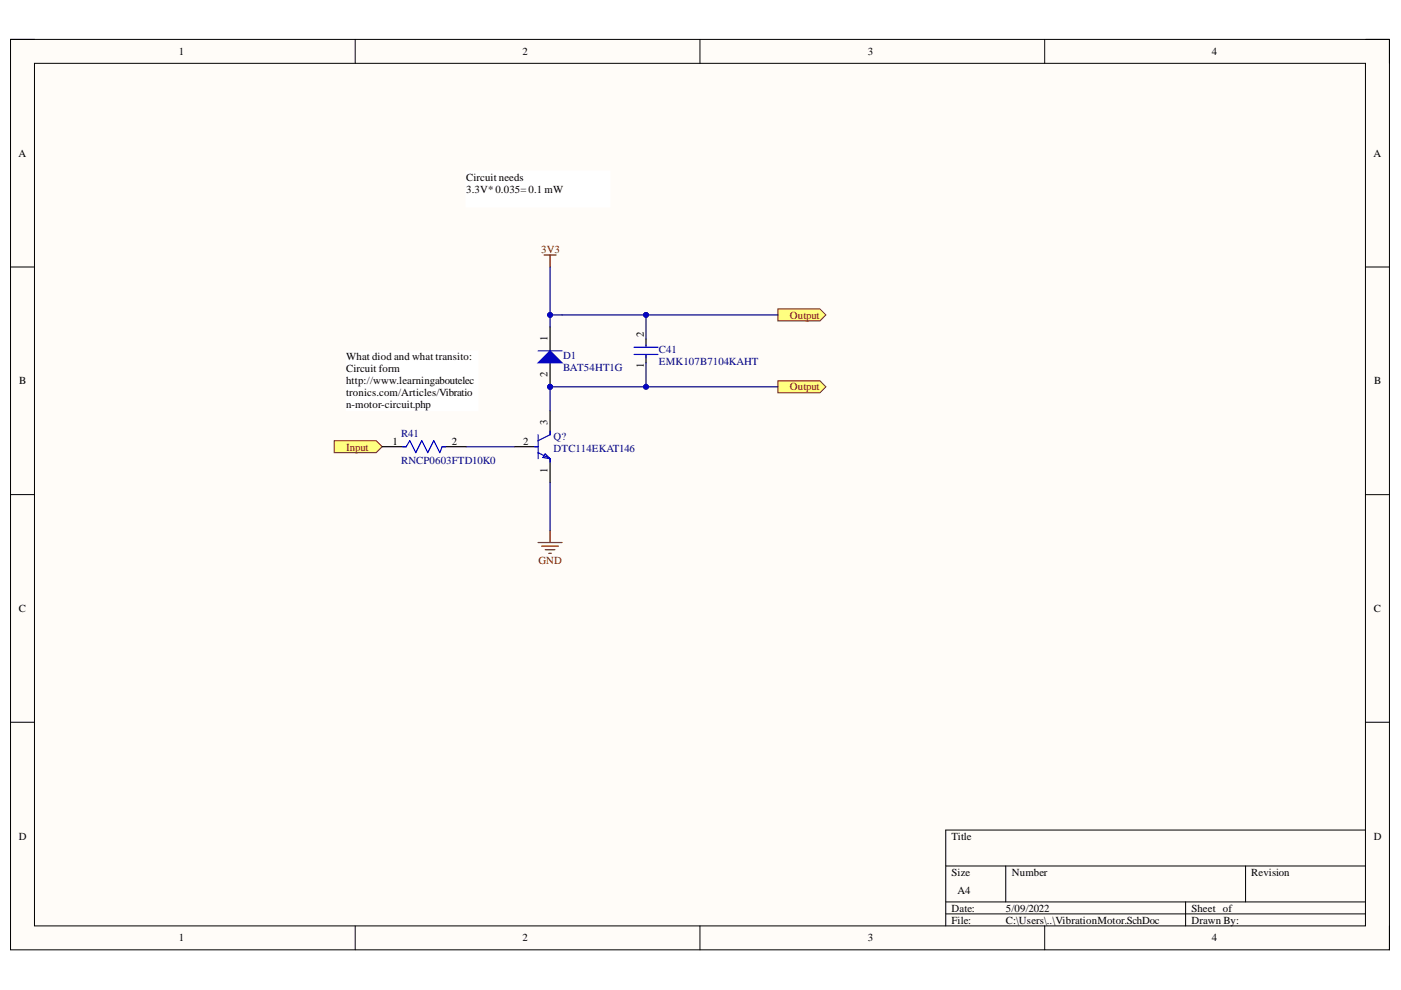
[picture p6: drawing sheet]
<svg xmlns="http://www.w3.org/2000/svg" width="297mm" height="210mm" viewBox="0 0 297 210" stroke-linecap="round" stroke-linejoin="round" font-family="sans-serif">
<defs><g id="words">
<g font-size="2.3">
<text x="37.9" y="11.7">1</text>
<text x="110.8" y="11.7">2</text>
<text x="184" y="11.7">3</text>
<text x="256.9" y="11.7">4</text>
<text x="3.9" y="33.3">A</text>
<text x="291.2" y="33.3">A</text>
<text x="98.8" y="38.4">Circuit needs</text>
<text x="98.8" y="40.9">3.3V*0.035= 0.1 mW</text>
<text x="98.8" y="53.6">0004/p/302144843V3</text>
<text x="136.5" y="71.4" transform="rotate(-90 136.5 71.4)">2</text>
<text x="73.4" y="76.4">What diod and what transito:</text>
<text x="116.1" y="72.4" transform="rotate(-90 116.1 72.4)">1</text>
<text x="4.1" y="81.5">B</text>
<text x="73.4" y="79">Circuit form</text>
<text x="73.4" y="81.5">http://www.learningaboutelec</text>
<text x="116.1" y="80" transform="rotate(-90 116.1 80)">2</text>
<text x="136.5" y="78" transform="rotate(-90 136.5 78)">1</text>
<text x="291.4" y="81.5">B</text>
<text x="73.4" y="84">t</text>
<text x="73.4" y="86.6">n-motor-circuit.php</text>
<text x="74" y="84">ronics.com/Articles/Vibratio</text>
<text x="83.2" y="94.3">1</text>
<text x="95.8" y="94.3">2</text>
<text x="110.9" y="94.3">2</text>
<text x="116.1" y="90.1" transform="rotate(-90 116.1 90.1)">3</text>
<text x="116.1" y="100.2" transform="rotate(-90 116.1 100.2)">1</text>
<text x="4" y="129.8">C</text>
<text x="291.3" y="129.8">C</text>
<text x="4" y="178.1">D</text>
<text x="201.7" y="178.1">Title</text>
<text x="291.3" y="178.1">D</text>
<text x="201.7" y="185.7">Size</text>
<text x="214.5" y="185.7">Number</text>
<text x="265.3" y="185.7">Revision</text>
<text x="203" y="189.5">A4</text>
<text x="201.7" y="193.3">Date:</text>
<text x="201.7" y="195.8">File:</text>
<text x="213.2" y="193.3">5/09/2022</text>
<text x="213.2" y="195.8">C:\Users\..\VibrationMotor.SchDoc</text>
<text x="252.6" y="193.3">Sheet of</text>
<text x="252.6" y="195.8">Drawn By:</text>
<text x="37.9" y="199.6">1</text>
<text x="110.8" y="199.6">2</text>
<text x="184" y="199.6">3</text>
<text x="256.9" y="199.6">4</text>
</g>
<g font-size="2.3" fill="#800000">
<text x="167.5" y="67.5">Output</text>
<text x="167.5" y="82.8">Output</text>
<text x="73.4" y="95.5">Input</text>
<text x="114.2" y="119.6">GND</text>
</g>
<g font-size="2.3" fill="#000080">
<text x="119.4" y="76.2">D1</text>
<text x="139.7" y="74.9">C41</text>
<text x="139.7" y="77.4">EMK107B7104KAHT</text>
<text x="119.4" y="78.7">BAT54HT1G</text>
<text x="85" y="92.7">R41</text>
<text x="117.4" y="93.3">Q?</text>
<text x="117.4" y="95.8">DTC114EKAT146</text>
<text x="85" y="98.3">RNCP0603FTD10K0</text>
</g>
</g></defs>
<path d="M2.2 8.4h292.4v193h-292.4z" fill-rule="evenodd" fill="#fffcf8"/>
<path d="M2.2 8.4h292.4v193h-292.4z" fill="none" stroke="#000" stroke-width=".21"/>
<path d="M7.3 13.4h282.2v182.9h-282.2z" fill-rule="evenodd" fill="#fffcf8"/>
<g fill="none" stroke="#000" stroke-width=".21">
<path d="M2.2 8.4h5.1M7.3 13.4h282.2v182.9h-282.2zM75.3 8.4v5M148.4 8.4v5M221.5 8.4v5M289.5 8.4h5.1v5M2.2 56.6h5.1M289.5 56.6h5.1M2.2 104.9h5.1M289.5 104.9h5.1M2.2 153.1h5.1M289.5 153.1h5.1"/>
<path d="M289.5 176h-89v20.3M75.3 196.3v5.1M148.4 196.3v5.1M200.5 183.6h89M200.5 191.2h89M200.5 193.8h89M213.2 183.6v7.6M221.5 196.3v5.1M251.4 191.2v5.1M264.1 183.6v7.6M294.6 196.3v5.1"/>
</g>
<path d="M70.9 93.4h8.9l1.2 1.3-1.2 1.3h-8.9z" fill-rule="evenodd" fill="#ffff80"/>
<path d="M70.9 93.4h8.9l1.2 1.3-1.2 1.3h-8.9z" fill="none" stroke="#800000" stroke-width=".21"/>
<path d="M115.4 54.1h2.5M116.6 54.1v2.5M114.1 115h5.1M114.8 115.8h3.6M115.6 116.6h2M116.4 117.3h.5M116.6 112.5v2.5" fill="none" stroke="#800000" stroke-width=".25"/>
<path d="M137 71.9v1.5M137 75.2v1.7M81 94.7h5.1M93.7 94.7h5.1" fill="none" stroke="#000" stroke-width=".25"/>
<path d="M134.4 75.2h5.1M134.4 73.6h5.1M137 73.1v.3M137 75.2v.7M85.4 94.7h.7l.8-1.3 1.3 2.6 1.2-2.6 1.3 2.6 1.3-2.6 1.2 2.6 .5-1.3h.8" fill="none" stroke="#00f" stroke-width=".25"/>
<circle cx="116.6" cy="82" r=".51" fill="#000080"/>
<circle cx="116.6" cy="82" r=".51" fill="none" stroke="#000080" stroke-width=".21"/>
<path d="M116.6 69.3v5.1M116.6 76.9v5.1" fill="none" stroke="#000" stroke-width=".25"/>
<circle cx="116.6" cy="82" r=".51" fill="#000080"/>
<circle cx="116.6" cy="82" r=".51" fill="none" stroke="#000080" stroke-width=".21"/>
<path d="M114.1 76.9l2.5-2.5 2.6 2.5z" fill="#00f"/>
<path d="M114.1 76.9l2.5-2.5 2.6 2.5zM114.1 74.4h5.1" fill="none" stroke="#00f" stroke-width=".25"/>
<path d="M164.9 65.5h8.9l1.3 1.3-1.3 1.2h-8.9z" fill-rule="evenodd" fill="#ffff80"/>
<path d="M164.9 65.5h8.9l1.3 1.3-1.3 1.2h-8.9z" fill="none" stroke="#800000" stroke-width=".21"/>
<path d="M164.9 80.7h8.9l1.3 1.3-1.3 1.3h-8.9z" fill-rule="evenodd" fill="#ffff80"/>
<path d="M164.9 80.7h8.9l1.3 1.3-1.3 1.3h-8.9z" fill="none" stroke="#800000" stroke-width=".21"/>
<path d="M73.4 74.4h28v12.7h-28z" fill-rule="evenodd" fill="#fff"/>
<path d="M73.4 74.4h28v12.7h-28z" fill="none" stroke="#fff" stroke-width=".21"/>
<path d="M109 94.7h5.1M116.6 87.1v5.1M116.6 97.3v5" fill="none" stroke="#000" stroke-width=".25"/>
<path d="M113.3 94.7h.8M114.1 92.2v5.1M114.1 96l2.5 1.3M115.6 96.2l1 1.1-1.5-.3zM116.6 91.4v.8l-2.5 1.2M116.6 97.3v.7" fill="none" stroke="#00f" stroke-width=".25"/>
<path d="M119.2 66.8h17.8v5.1" fill="none" stroke="#000080" stroke-width=".25"/>
<circle cx="137" cy="66.8" r=".51" fill="#000080"/>
<circle cx="137" cy="66.8" r=".51" fill="none" stroke="#000080" stroke-width=".21"/>
<path d="M137 66.8h27.9" fill="none" stroke="#000080" stroke-width=".25"/>
<circle cx="137" cy="66.8" r=".51" fill="#000080"/>
<circle cx="137" cy="66.8" r=".51" fill="none" stroke="#000080" stroke-width=".21"/>
<path d="M137 76.9v5.1h27.9" fill="none" stroke="#000080" stroke-width=".25"/>
<circle cx="137" cy="82" r=".51" fill="#000080"/>
<circle cx="137" cy="82" r=".51" fill="none" stroke="#000080" stroke-width=".21"/>
<path d="M119.2 66.8h-2.6v2.5" fill="none" stroke="#000080" stroke-width=".25"/>
<circle cx="116.6" cy="66.8" r=".51" fill="#000080"/>
<circle cx="116.6" cy="66.8" r=".51" fill="none" stroke="#000080" stroke-width=".21"/>
<path d="M116.6 56.6v10.2" fill="none" stroke="#000080" stroke-width=".25"/>
<circle cx="116.6" cy="66.8" r=".51" fill="#000080"/>
<circle cx="116.6" cy="66.8" r=".51" fill="none" stroke="#000080" stroke-width=".21"/>
<path d="M98.8 94.7h10.2M137 82h-20.4v5.1" fill="none" stroke="#000080" stroke-width=".25"/>
<circle cx="116.6" cy="82" r=".51" fill="#000080"/>
<circle cx="116.6" cy="82" r=".51" fill="none" stroke="#000080" stroke-width=".21"/>
<circle cx="137" cy="82" r=".51" fill="#000080"/>
<circle cx="137" cy="82" r=".51" fill="none" stroke="#000080" stroke-width=".21"/>
<path d="M116.6 102.3v10.2" fill="none" stroke="#000080" stroke-width=".25"/>
<path d="M98.8 36.3h30.5v7.6h-30.5z" fill-rule="evenodd" fill="#fff"/>
<path d="M98.8 36.3h30.5v7.6h-30.5z" fill="none" stroke="#fff" stroke-width=".21"/>
<use href="#words"/>
</svg>
